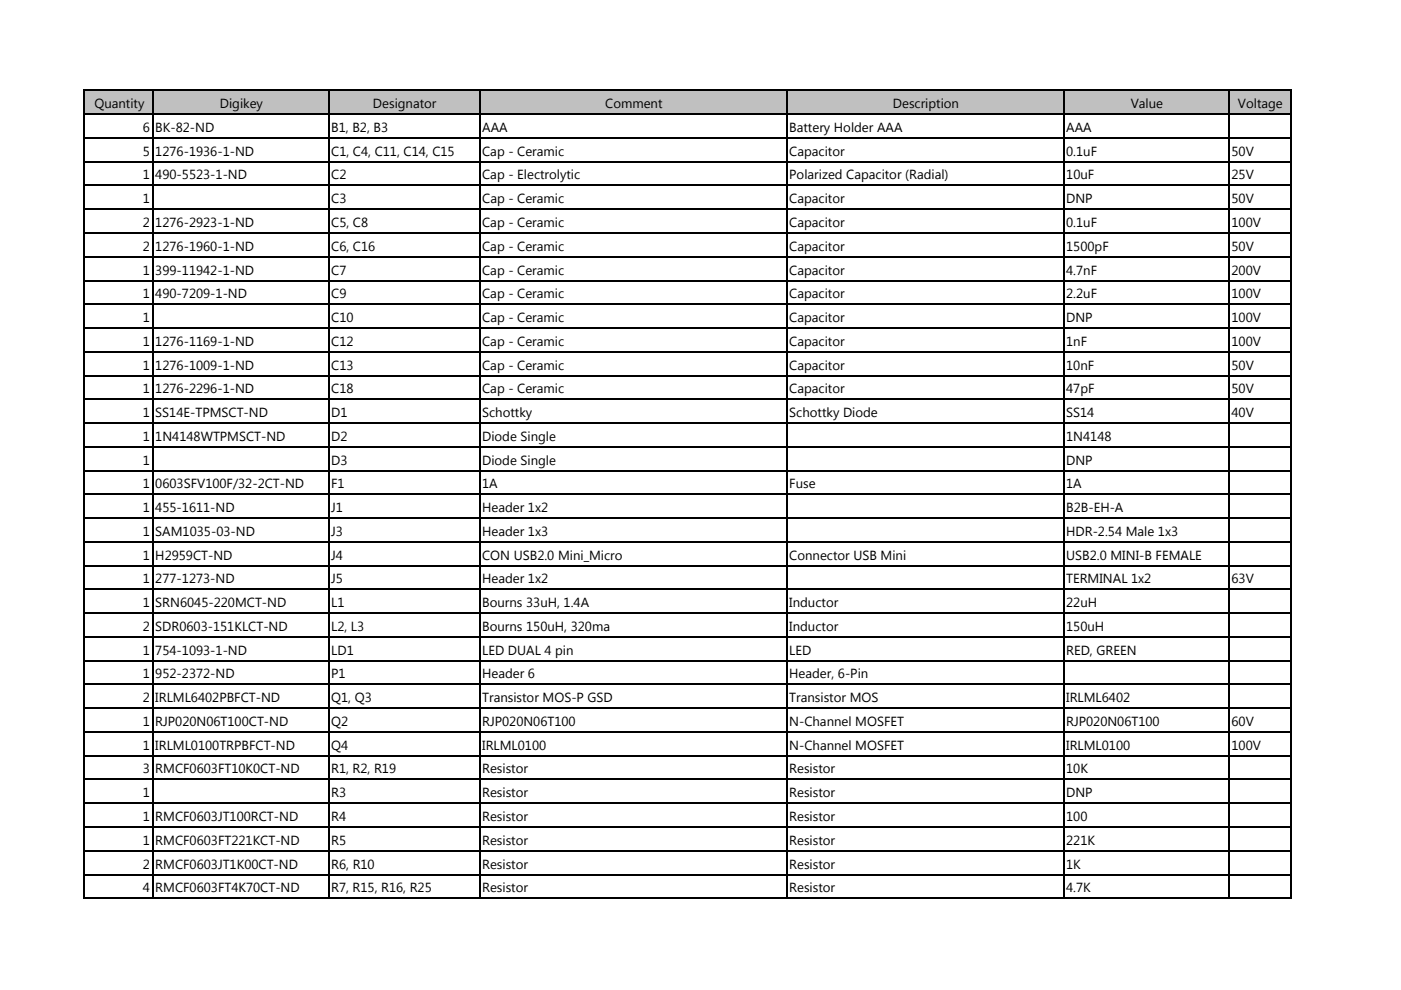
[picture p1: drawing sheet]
<svg xmlns="http://www.w3.org/2000/svg" width="297mm" height="210mm" viewBox="0 0 297 210" stroke-linecap="round" stroke-linejoin="round" font-family="sans-serif">
<defs><g id="words">
<g font-size="2.8">
<text x="20" y="22.9">Quantity</text>
<text x="46.6" y="22.9">Digikey</text>
<text x="79.1" y="22.9">Designator</text>
<text x="128.3" y="22.9">Comment</text>
<text x="189.3" y="22.9">Description</text>
<text x="239.7" y="22.9">Value</text>
<text x="262.5" y="22.9">Voltage</text>
<text x="30.3" y="28">6 BK-82-ND</text>
<text x="70.2" y="28">B1, B2, B3</text>
<text x="102.2" y="28">AAA</text>
<text x="167.3" y="28">Battery Holder AAA</text>
<text x="226.1" y="28">AAA</text>
<text x="30.3" y="33">5 1276-1936-1-ND</text>
<text x="70.2" y="33">C1, C4, C11, C14, C15</text>
<text x="102.2" y="33">Cap - Ceramic</text>
<text x="167.3" y="33">Capacitor</text>
<text x="226.1" y="33">0.1uF</text>
<text x="261.1" y="33">50V</text>
<text x="30.3" y="38.1">1 490-5523-1-ND</text>
<text x="70.2" y="38.1">C2</text>
<text x="102.2" y="38.1">Cap - Electrolytic</text>
<text x="167.3" y="38.1">Polarized Capacitor (Radial)</text>
<text x="226.1" y="38.1">10uF</text>
<text x="261.1" y="38.1">25V</text>
<text x="30.3" y="43.1">1</text>
<text x="70.2" y="43.1">C3</text>
<text x="102.2" y="43.1">Cap - Ceramic</text>
<text x="167.3" y="43.1">Capacitor</text>
<text x="226.1" y="43.1">DNP</text>
<text x="261.1" y="43.1">50V</text>
<text x="30.3" y="48.1">2 1276-2923-1-ND</text>
<text x="30.3" y="53.2">2 1276-1960-1-ND</text>
<text x="70.2" y="48.1">C5, C8</text>
<text x="70.2" y="53.2">C6, C16</text>
<text x="102.2" y="53.2">Cap - Ceramic</text>
<text x="102.2" y="48.1">Cap - Ceramic</text>
<text x="167.3" y="48.1">Capacitor</text>
<text x="167.3" y="53.2">Capacitor</text>
<text x="226.1" y="48.1">0.1uF</text>
<text x="226.1" y="53.2">1500pF</text>
<text x="261.1" y="53.2">50V</text>
<text x="261.1" y="48.1">100V</text>
<text x="30.3" y="58.2">1 399-11942-1-ND</text>
<text x="70.2" y="58.2">C7</text>
<text x="102.2" y="58.2">Cap - Ceramic</text>
<text x="167.3" y="58.2">Capacitor</text>
<text x="226.1" y="58.2">4.7nF</text>
<text x="261.1" y="58.2">200V</text>
<text x="30.3" y="63.2">1 490-7209-1-ND</text>
<text x="70.2" y="63.2">C9</text>
<text x="102.2" y="63.2">Cap - Ceramic</text>
<text x="167.3" y="63.2">Capacitor</text>
<text x="226.1" y="63.2">2.2uF</text>
<text x="261.1" y="63.2">100V</text>
<text x="30.3" y="68.3">1</text>
<text x="70.2" y="68.3">C10</text>
<text x="102.2" y="68.3">Cap - Ceramic</text>
<text x="167.3" y="68.3">Capacitor</text>
<text x="226.1" y="68.3">DNP</text>
<text x="261.1" y="68.3">100V</text>
<text x="30.3" y="73.3">1 1276-1169-1-ND</text>
<text x="70.2" y="73.3">C12</text>
<text x="102.2" y="73.3">Cap - Ceramic</text>
<text x="167.3" y="73.3">Capacitor</text>
<text x="226.1" y="73.3">1nF</text>
<text x="261.1" y="73.3">100V</text>
<text x="30.3" y="78.4">1 1276-1009-1-ND</text>
<text x="30.3" y="83.4">1 1276-2296-1-ND</text>
<text x="70.2" y="78.4">C13</text>
<text x="70.2" y="83.4">C18</text>
<text x="102.2" y="78.4">Cap - Ceramic</text>
<text x="102.2" y="83.4">Cap - Ceramic</text>
<text x="167.3" y="78.4">Capacitor</text>
<text x="167.3" y="83.4">Capacitor</text>
<text x="226.1" y="78.4">10nF</text>
<text x="226.1" y="83.4">47pF</text>
<text x="261.1" y="78.4">50V</text>
<text x="261.1" y="83.4">50V</text>
<text x="30.3" y="88.4">1 SS14E-TPMSCT-ND</text>
<text x="70.2" y="88.4">D1</text>
<text x="102.2" y="88.4">Schottky</text>
<text x="167.3" y="88.4">Schottky Diode</text>
<text x="226.1" y="88.4">SS14</text>
<text x="261.1" y="88.4">40V</text>
<text x="30.3" y="93.5">1 1N4148WTPMSCT-ND</text>
<text x="70.2" y="93.5">D2</text>
<text x="102.2" y="93.5">Diode Single</text>
<text x="226.1" y="93.5">1N4148</text>
<text x="30.3" y="98.5">1</text>
<text x="70.2" y="98.5">D3</text>
<text x="102.2" y="98.5">Diode Single</text>
<text x="226.1" y="98.5">DNP</text>
<text x="30.3" y="103.5">1 0603SFV100F/32-2CT-ND</text>
<text x="70.2" y="103.5">F1</text>
<text x="102.2" y="103.5">1A</text>
<text x="167.3" y="103.5">Fuse</text>
<text x="226.1" y="103.5">1A</text>
<text x="30.3" y="108.6">1 455-1611-ND</text>
<text x="30.3" y="113.6">1 SAM1035-03-ND</text>
<text x="70.2" y="113.6">J3</text>
<text x="70.2" y="108.6">J1</text>
<text x="102.2" y="113.6">Header 1x3</text>
<text x="102.2" y="108.6">Header 1x2</text>
<text x="226.1" y="108.6">B2B-EH-A</text>
<text x="226.1" y="113.6">HDR-2.54 Male 1x3</text>
<text x="30.3" y="118.7">1 H2959CT-ND</text>
<text x="70.2" y="118.7">J4</text>
<text x="102.2" y="118.7">CON USB2.0 Mini_Micro</text>
<text x="167.3" y="118.7">Connector USB Mini</text>
<text x="226.1" y="118.7">USB2.0 MINI-B FEMALE</text>
<text x="30.3" y="123.7">1 277-1273-ND</text>
<text x="70.2" y="123.7">J5</text>
<text x="102.2" y="123.7">Header 1x2</text>
<text x="226.1" y="123.7">TERMINAL 1x2</text>
<text x="261.1" y="123.7">63V</text>
<text x="30.3" y="128.7">1 SRN6045-220MCT-ND</text>
<text x="70.2" y="128.7">L1</text>
<text x="102.2" y="128.7">Bourns 33uH, 1.4A</text>
<text x="167.3" y="128.7">Inductor</text>
<text x="226.1" y="128.7">22uH</text>
<text x="30.3" y="133.8">2 SDR0603-151KLCT-ND</text>
<text x="70.2" y="133.8">L2, L3</text>
<text x="102.2" y="133.8">Bourns 150uH, 320ma</text>
<text x="167.3" y="133.8">Inductor</text>
<text x="226.1" y="133.8">150uH</text>
<text x="30.3" y="138.8">1 754-1093-1-ND</text>
<text x="30.3" y="143.8">1 952-2372-ND</text>
<text x="70.2" y="143.8">P1</text>
<text x="70.2" y="138.8">LD1</text>
<text x="102.2" y="143.8">Header 6</text>
<text x="102.2" y="138.8">LED DUAL 4 pin</text>
<text x="167.3" y="138.8">LED</text>
<text x="167.3" y="143.8">Header, 6-Pin</text>
<text x="226.1" y="138.8">RED, GREEN</text>
<text x="30.3" y="148.9">2 IRLML6402PBFCT-ND</text>
<text x="70.2" y="148.9">Q1, Q3</text>
<text x="102.2" y="148.9">Transistor MOS-P GSD</text>
<text x="167.3" y="148.9">Transistor MOS</text>
<text x="226.1" y="148.9">IRLML6402</text>
<text x="30.3" y="153.9">1 RJP020N06T100CT-ND</text>
<text x="70.2" y="153.9">Q2</text>
<text x="102.2" y="153.9">RJP020N06T100</text>
<text x="167.3" y="153.9">N-Channel MOSFET</text>
<text x="226.1" y="153.9">RJP020N06T100</text>
<text x="261.1" y="153.9">60V</text>
<text x="30.3" y="159">1 IRLML0100TRPBFCT-ND</text>
<text x="70.2" y="159">Q4</text>
<text x="102.2" y="159">IRLML0100</text>
<text x="167.3" y="159">N-Channel MOSFET</text>
<text x="226.1" y="159">IRLML0100</text>
<text x="261.1" y="159">100V</text>
<text x="30.3" y="164">3 RMCF0603FT10K0CT-ND</text>
<text x="70.2" y="164">R1, R2, R19</text>
<text x="102.2" y="164">Resistor</text>
<text x="167.3" y="164">Resistor</text>
<text x="226.1" y="164">10K</text>
<text x="30.3" y="169">1</text>
<text x="70.2" y="169">R3</text>
<text x="102.2" y="169">Resistor</text>
<text x="167.3" y="169">Resistor</text>
<text x="226.1" y="169">DNP</text>
<text x="30.3" y="174.1">1 RMCF0603JT100RCT-ND</text>
<text x="30.3" y="179.1">1 RMCF0603FT221KCT-ND</text>
<text x="70.2" y="179.1">R5</text>
<text x="70.2" y="174.1">R4</text>
<text x="102.2" y="179.1">Resistor</text>
<text x="102.2" y="174.1">Resistor</text>
<text x="167.3" y="174.1">Resistor</text>
<text x="167.3" y="179.1">Resistor</text>
<text x="226.1" y="174.1">100</text>
<text x="226.1" y="179.1">221K</text>
<text x="30.3" y="184.1">2 RMCF0603JT1K00CT-ND</text>
<text x="70.2" y="184.1">R6, R10</text>
<text x="102.2" y="184.1">Resistor</text>
<text x="167.3" y="184.1">Resistor</text>
<text x="226.1" y="184.1">1K</text>
<text x="30.3" y="189.2">4 RMCF0603FT4K70CT-ND</text>
<text x="70.2" y="189.2">R7, R15, R16, R25</text>
<text x="102.2" y="189.2">Resistor</text>
<text x="167.3" y="189.2">Resistor</text>
<text x="226.1" y="189.2">4.7K</text>
</g>
</g></defs>
<path d="M18.1 19.3h255.6v5h-255.6z" fill="#c0c0c0"/>
<g fill="none" stroke="#000" stroke-width=".34">
<path d="M17.9 19v171.6M18.1 19.2h255.7M32.4 19.3v171.3M69.7 19.3v171.3M101.7 19.3v171.3M166.8 19.3v171.3M225.5 19.3v171.3M260.6 19.3v171.3M273.6 19.3v171.3M18.1 24.2h255.7M18.1 29.3h255.7M18.1 34.3h255.7"/>
<path d="M18.1 39.3h255.7M18.1 44.4h255.7M18.1 49.4h255.7M18.1 54.4h255.7M18.1 59.5h255.7M18.1 64.5h255.7M18.1 69.6h255.7M18.1 74.6h255.7M18.1 79.6h255.7M18.1 84.7h255.7M18.1 89.7h255.7M18.1 94.7h255.7"/>
<path d="M18.1 99.8h255.7M18.1 104.8h255.7M18.1 109.9h255.7M18.1 114.9h255.7M18.1 119.9h255.7M18.1 125h255.7M18.1 130h255.7M18.1 135h255.7M18.1 140.1h255.7M18.1 145.1h255.7M18.1 150.2h255.7M18.1 155.2h255.7"/>
<path d="M18.1 160.2h255.7M18.1 165.3h255.7M18.1 170.3h255.7M18.1 175.3h255.7M18.1 180.4h255.7M18.1 185.4h255.7M18.1 190.5h255.7"/>
</g>
<use href="#words"/>
</svg>
